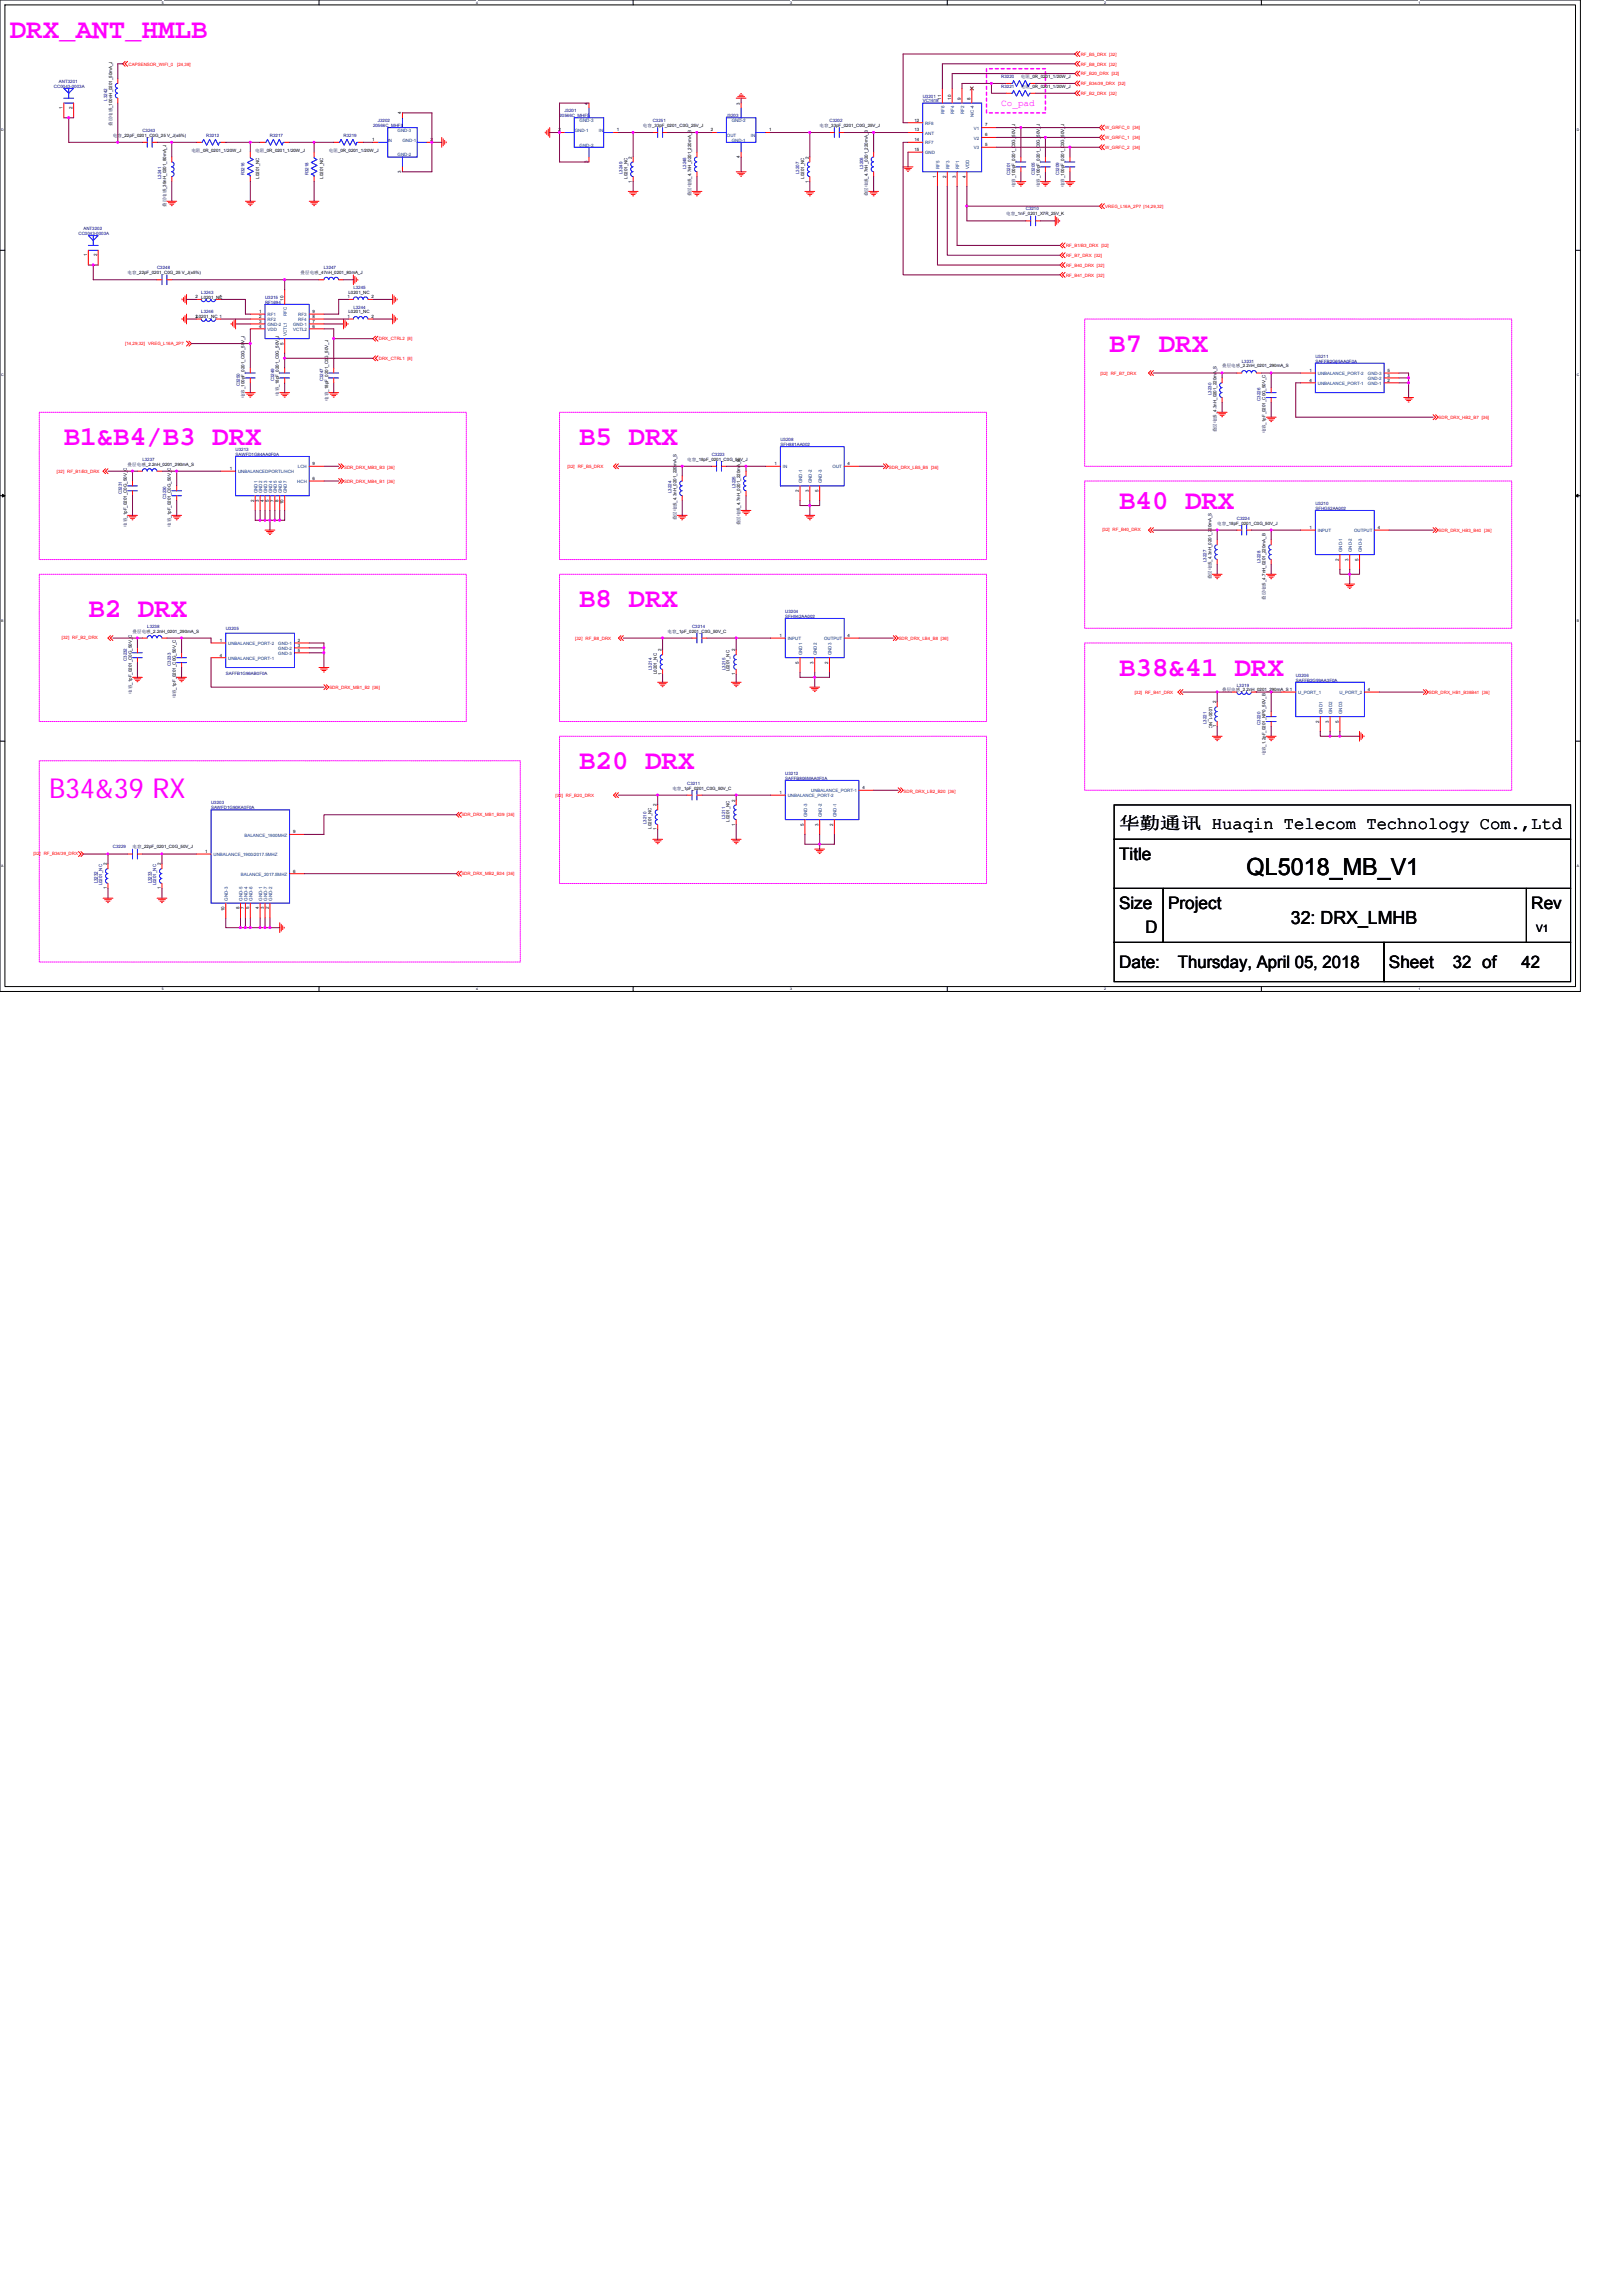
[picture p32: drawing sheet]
<svg xmlns="http://www.w3.org/2000/svg" width="210mm" height="297mm" viewBox="0 0 210 297" stroke-linecap="round" stroke-linejoin="round" font-family="sans-serif">
<defs><g id="words">
<g font-size="3.6" fill="#f0f">
<text x="1.3" y="4.9">DRX_ANT_HMLB</text>
<text x="143.5" y="45.5">B7 DRX</text>
<text x="8.3" y="57.6">B1&amp;B4/B3 DRX</text>
<text x="74.9" y="57.6">B5 DRX</text>
<text x="144.8" y="65.8">B40 DRX</text>
<text x="11.4" y="79.8">B2 DRX</text>
<text x="74.9" y="78.5">B8 DRX</text>
<text x="144.8" y="87.4">B38&amp;41 DRX</text>
<text x="74.9" y="99.5">B20 DRX</text>
<text x="6.4" y="103.3">B34&amp;39 RX</text>
</g>
<text font-size="3" x="161.3" y="113.2">QL5018_MB_V1</text>
<text font-size="2.3" x="167" y="119.6">32: DRX_LMHB</text>
<g font-size="2.2">
<text x="144.8" y="107.2">华勤通讯 Huaqin Telecom Technology Com.,Ltd</text>
<text x="144.8" y="111.2">Title</text>
<text x="144.8" y="117.6">Size</text>
<text x="151.1" y="117.6">Project</text>
<text x="198.1" y="117.6">Rev</text>
<text x="144.8" y="125.2">Date:</text>
<text x="148.2" y="120.7">D</text>
<text x="152.4" y="125.2">Thursday, April 05, 2018</text>
<text x="179.7" y="125.2">Sheet</text>
<text x="188" y="125.2">32 of</text>
<text x="196.8" y="125.2">42</text>
</g>
<text font-size="1.3" x="198.8" y="120.6">V1</text>
<text font-size="1.2" fill="#f0f" x="129.5" y="13.7">Co_pad</text>
<g font-size=".6" fill="#000080">
<text x="7" y="11.3">CC0043-0003A</text>
<text x="7.6" y="10.7">ANT3201</text>
<text x="129.5" y="10.1">R3220</text>
<text x="129.5" y="11.3">R3221</text>
<text x="13.9" y="13" transform="rotate(-90 13.9 13)">L3242</text>
<text x="18.4" y="17.1">C3243</text>
<text x="26.7" y="17.7">R3212</text>
<text x="34.9" y="17.7">R3217</text>
<text x="44.4" y="17.7">R3219</text>
<text x="48.3" y="16.4">20566C_MHF5</text>
<text x="48.9" y="15.8">J3202</text>
<text x="72.4" y="15.2">20566C_MHF5</text>
<text x="73" y="14.5">J3201</text>
<text x="84.5" y="15.8">C3251</text>
<text x="94" y="15.2">J3203</text>
<text x="107.3" y="15.8">C3202</text>
<text x="119.4" y="12.6">U3201</text>
<text x="119.4" y="13.3">VC1618</text>
<text x="20.8" y="23.2" transform="rotate(-90 20.8 23.2)">L3241</text>
<text x="31.6" y="22.7" transform="rotate(-90 31.6 22.7)">R3216</text>
<text x="39.9" y="22.7" transform="rotate(-90 39.9 22.7)">R3218</text>
<text x="80.5" y="22.5" transform="rotate(-90 80.5 22.5)">L3249</text>
<text x="88.8" y="21.9" transform="rotate(-90 88.8 21.9)">L3248</text>
<text x="103.4" y="22.5" transform="rotate(-90 103.4 22.5)">L3207</text>
<text x="111.7" y="21.9" transform="rotate(-90 111.7 21.9)">L3208</text>
<text x="130.7" y="22.7" transform="rotate(-90 130.7 22.7)">C3201</text>
<text x="133.9" y="22.7" transform="rotate(-90 133.9 22.7)">C3205</text>
<text x="137.1" y="22.7" transform="rotate(-90 137.1 22.7)">C3209</text>
<text x="10.8" y="29.8">ANT3202</text>
<text x="132.7" y="27.2">C3210</text>
<text x="10.2" y="30.4">CC0043-0003A</text>
<text x="20.3" y="34.8">C3248</text>
<text x="41.9" y="34.8">L3247</text>
<text x="26" y="38">L3243</text>
<text x="26" y="40.6">L3246</text>
<text x="34.3" y="38.7">U3215</text>
<text x="34.3" y="39.3">RF1694</text>
<text x="45.7" y="39.9">L3244</text>
<text x="45.7" y="37.4">L3245</text>
<text x="160.7" y="46.9">L3231</text>
<text x="170.2" y="46.3">U3211</text>
<text x="170.2" y="46.9">SAFFB2G65AA0F0A</text>
<text x="31" y="50" transform="rotate(-90 31 50)">C3250</text>
<text x="35.5" y="49.3" transform="rotate(-90 35.5 49.3)">C3249</text>
<text x="41.8" y="49.3" transform="rotate(-90 41.8 49.3)">C3247</text>
<text x="156.7" y="51.1" transform="rotate(-90 156.7 51.1)">L3230</text>
<text x="163.1" y="51.9" transform="rotate(-90 163.1 51.9)">C3226</text>
<text x="18.4" y="59.6">L3237</text>
<text x="30.5" y="58.3">U3213</text>
<text x="30.5" y="59">SAWFD1G84AA0F0A</text>
<text x="92.1" y="59">C3223</text>
<text x="101" y="57.1">U3208</text>
<text x="101" y="57.7">SFH881AA002</text>
<text x="15.8" y="63.9" transform="rotate(-90 15.8 63.9)">C3231</text>
<text x="21.5" y="64.6" transform="rotate(-90 21.5 64.6)">C3230</text>
<text x="86.9" y="63.8" transform="rotate(-90 86.9 63.8)">L3224</text>
<text x="95.1" y="63.2" transform="rotate(-90 95.1 63.2)">L3225</text>
<text x="170.2" y="65.3">U3210</text>
<text x="170.2" y="66">SFHG52AA002</text>
<text x="160" y="67.2">C3224</text>
<text x="156.1" y="72.7" transform="rotate(-90 156.1 72.7)">L3227</text>
<text x="163.1" y="72.8" transform="rotate(-90 163.1 72.8)">L3228</text>
<text x="19" y="81.2">L3238</text>
<text x="29.2" y="81.5">U3205</text>
<text x="89.5" y="81.2">C3214</text>
<text x="101.6" y="79.3">U3204</text>
<text x="101.6" y="79.9">SFH942AA002</text>
<text x="16.4" y="85.5" transform="rotate(-90 16.4 85.5)">C3232</text>
<text x="22.1" y="86.2" transform="rotate(-90 22.1 86.2)">C3233</text>
<text x="29.2" y="87.3">SAFFB1G96AB0F0A</text>
<text x="84.3" y="86.7" transform="rotate(-90 84.3 86.7)">L3214</text>
<text x="93.9" y="86.7" transform="rotate(-90 93.9 86.7)">L3215</text>
<text x="160" y="88.8">L3219</text>
<text x="167.6" y="87.5">U3206</text>
<text x="167.6" y="88.2">SAFFB2G59AA3F0A</text>
<text x="156.1" y="93.7" transform="rotate(-90 156.1 93.7)">L3221</text>
<text x="163.1" y="93.8" transform="rotate(-90 163.1 93.8)">C3220</text>
<text x="88.9" y="101.5">C3211</text>
<text x="101.6" y="100.2">U3212</text>
<text x="101.6" y="100.9">SAFFB806MAA0F0A</text>
<text x="27.3" y="104.1">U3203</text>
<text x="27.3" y="104.7">SAWFD1G90KA0F0A</text>
<text x="83.7" y="106.6" transform="rotate(-90 83.7 106.6)">L3210</text>
<text x="93.8" y="106" transform="rotate(-90 93.8 106)">L3211</text>
<text x="14.6" y="109.8">C3229</text>
<text x="12.7" y="114.3" transform="rotate(-90 12.7 114.3)">L3232</text>
<text x="13.2" y="114.6" transform="rotate(-90 13.2 114.6)">L0201_NC</text>
<text x="19.6" y="114.3" transform="rotate(-90 19.6 114.3)">L3233</text>
<text x="20.2" y="114.6" transform="rotate(-90 20.2 114.6)">L0201_NC</text>
</g>
<g font-size=".6" fill="#f00">
<text x="16.6" y="8.5">CAPSENSOR_WIFI_0</text>
<text x="22.9" y="8.5">[24,38]</text>
<text x="139.8" y="11">RF_B34/39_DRX [32]</text>
<text x="139.8" y="8.5">RF_B8_DRX [32]</text>
<text x="139.8" y="9.8">RF_B20_DRX [32]</text>
<text x="139.8" y="7.2">RF_B5_DRX [32]</text>
<text x="139.8" y="12.3">RF_B2_DRX [32]</text>
<text x="143" y="16.7">W_GRFC_0</text>
<text x="146.6" y="16.7">[34]</text>
<text x="143" y="18">W_GRFC_1</text>
<text x="143" y="19.3">W_GRFC_2</text>
<text x="146.6" y="18">[34]</text>
<text x="146.6" y="19.3">[34]</text>
<text x="143" y="26.9">VREG_L16A_2P7 [14,29,32]</text>
<text x="137.9" y="35.8">RF_B41_DRX [32]</text>
<text x="137.9" y="33.3">RF_B7_DRX [32]</text>
<text x="137.9" y="34.5">RF_B40_DRX [32]</text>
<text x="137.9" y="32">RF_B1/B3_DRX [32]</text>
<text x="16.2" y="44.6">[14,29,32]</text>
<text x="19.2" y="44.6">VREG_L16A_2P7</text>
<text x="49" y="44">DRX_CTRL2 [8]</text>
<text x="49" y="46.6">DRX_CTRL1 [8]</text>
<text x="142.4" y="48.6">[32] RF_B7_DRX</text>
<text x="186.1" y="54.3">SDR_DRX_HB2_B7 [36]</text>
<text x="7.4" y="61.1">[32] RF_B1/B3_DRX</text>
<text x="44.5" y="62.5">SDR_DRX_MB4_B1 [36]</text>
<text x="44.5" y="60.6">SDR_DRX_MB3_B3 [36]</text>
<text x="73.4" y="60.5">[32] RF_B5_DRX</text>
<text x="115" y="60.6">SDR_DRX_LB5_B5 [36]</text>
<text x="142.6" y="68.7">[32] RF_B40_DRX</text>
<text x="186.1" y="68.9">SDR_DRX_HB3_B40 [36]</text>
<text x="8" y="82.7">[32] RF_B2_DRX</text>
<text x="74.4" y="82.8">[32] RF_B8_DRX</text>
<text x="116.3" y="82.8">SDR_DRX_LB4_B8 [36]</text>
<text x="42.6" y="89.2">SDR_DRX_MB1_B2 [36]</text>
<text x="146.8" y="89.8">[32] RF_B41_DRX</text>
<text x="184.8" y="89.8">SDR_DRX_HB1_B38B41 [36]</text>
<text x="59.7" y="105.6">SDR_DRX_MB1_B39 [36]</text>
<text x="71.9" y="103.2">[32] RF_B20_DRX</text>
<text x="116.9" y="102.5">SDR_DRX_LB2_B20 [36]</text>
<text x="4.3" y="110.7">[32] RF_B34/39_DRX</text>
<text x="59.7" y="113.2">SDR_DRX_MB2_B34 [36]</text>
</g>
<g font-size=".6">
<text x="132.1" y="10.1">电阻_0R_0201_1/20W_J</text>
<text x="132.1" y="11.3">电阻_0R_0201_1/20W_J</text>
<text x="8.1" y="14.1" transform="rotate(-90 8.1 14.1)">1</text>
<text x="9.4" y="14.1" transform="rotate(-90 9.4 14.1)">2</text>
<text x="14.5" y="16.3" transform="rotate(-90 14.5 16.3)">叠层电感_100nH_0201_50mA_J</text>
<text x="14.6" y="17.7">电容_22pF_0201_C0G_25 V_J(±5%)</text>
<text x="51.9" y="14.8" transform="rotate(-90 51.9 14.8)">4</text>
<text x="72.3" y="17">2</text>
<text x="76.1" y="13.5" transform="rotate(-90 76.1 13.5)">4</text>
<text x="79.8" y="17">1</text>
<text x="83.2" y="16.4">电容_33pF_0201_C0G_25V_J</text>
<text x="91.9" y="17">2</text>
<text x="95.7" y="13.5" transform="rotate(-90 95.7 13.5)">3</text>
<text x="99.5" y="17">1</text>
<text x="106" y="16.4">电容_33pF_0201_C0G_25V_J</text>
<text x="118.3" y="15.7">12</text>
<text x="118.3" y="17">13</text>
<text x="121.8" y="12.9" transform="rotate(-90 121.8 12.9)">11</text>
<text x="123" y="12.9" transform="rotate(-90 123 12.9)">10</text>
<text x="124.3" y="12.9" transform="rotate(-90 124.3 12.9)">9</text>
<text x="125.6" y="12.9" transform="rotate(-90 125.6 12.9)">8</text>
<text x="127.4" y="17.6">6</text>
<text x="127.4" y="16.4">7</text>
<text x="24.8" y="19.6">电阻_0R_0201_1/20W_J</text>
<text x="33" y="19.6">电阻_0R_0201_1/20W_J</text>
<text x="33.5" y="23.1" transform="rotate(-90 33.5 23.1)">L0201_NC</text>
<text x="41.8" y="23.1" transform="rotate(-90 41.8 23.1)">L0201_NC</text>
<text x="42.5" y="19.6">电阻_0R_0201_1/20W_J</text>
<text x="48.1" y="18.3">1</text>
<text x="51.9" y="22.4" transform="rotate(-90 51.9 22.4)">3</text>
<text x="55.7" y="18.3">2</text>
<text x="76.1" y="21.1" transform="rotate(-90 76.1 21.1)">3</text>
<text x="81.2" y="23.1" transform="rotate(-90 81.2 23.1)">L0201_NC</text>
<text x="81.8" y="23.6" transform="rotate(-90 81.8 23.6)">1</text>
<text x="81.8" y="20.5" transform="rotate(-90 81.8 20.5)">2</text>
<text x="95.7" y="20.4" transform="rotate(-90 95.7 20.4)">4</text>
<text x="104" y="23.1" transform="rotate(-90 104 23.1)">L0201_NC</text>
<text x="104.6" y="23.6" transform="rotate(-90 104.6 23.6)">1</text>
<text x="104.6" y="20.5" transform="rotate(-90 104.6 20.5)">2</text>
<text x="118.3" y="18.3">14</text>
<text x="118.3" y="19.5">15</text>
<text x="121.1" y="23" transform="rotate(-90 121.1 23)">1</text>
<text x="122.4" y="23" transform="rotate(-90 122.4 23)">2</text>
<text x="123.7" y="23" transform="rotate(-90 123.7 23)">3</text>
<text x="124.9" y="23" transform="rotate(-90 124.9 23)">4</text>
<text x="127.4" y="18.9">5</text>
<text x="21.5" y="26.7" transform="rotate(-90 21.5 26.7)">叠层电感_39nH_0201_80mA_J</text>
<text x="89.4" y="25.4" transform="rotate(-90 89.4 25.4)">叠层电感_4.7nH_0201_220mA_B</text>
<text x="112.3" y="25.4" transform="rotate(-90 112.3 25.4)">叠层电感_4.7nH_0201_220mA_B</text>
<text x="130.2" y="27.9">电容_1nF_0201_X7R_25V_K</text>
<text x="131.3" y="24.2" transform="rotate(-90 131.3 24.2)">电容_100pF_0201_C0G_50V_J</text>
<text x="134.5" y="24.2" transform="rotate(-90 134.5 24.2)">电容_100pF_0201_C0G_50V_J</text>
<text x="137.7" y="24.2" transform="rotate(-90 137.7 24.2)">电容_100pF_0201_C0G_50V_J</text>
<text x="11.3" y="33.1" transform="rotate(-90 11.3 33.1)">1</text>
<text x="12.6" y="33.1" transform="rotate(-90 12.6 33.1)">2</text>
<text x="16.5" y="35.5">电容_22pF_0201_C0G_25 V_J(±5%)</text>
<text x="38.9" y="35.5">叠层电感_47nH_0201_80mA_J</text>
<text x="25.3" y="38.6">2</text>
<text x="25.3" y="41.1">2L0201_NC 1</text>
<text x="26" y="38.7">L0201_NC</text>
<text x="28.4" y="38.6">1</text>
<text x="33.5" y="40.5">1</text>
<text x="33.5" y="41.1">2</text>
<text x="33.5" y="41.8">3</text>
<text x="36.7" y="38.9" transform="rotate(-90 36.7 38.9)">10</text>
<text x="40.4" y="41.1">8</text>
<text x="40.4" y="40.5">9</text>
<text x="40.4" y="41.8">7</text>
<text x="45" y="41.1">1</text>
<text x="45" y="38.6">1</text>
<text x="45.1" y="40.6">L0201_NC</text>
<text x="45.1" y="38">L0201_NC</text>
<text x="48.1" y="41.1">2</text>
<text x="48.1" y="38.6">2</text>
<text x="33.5" y="42.4">4</text>
<text x="36.7" y="44.6" transform="rotate(-90 36.7 44.6)">5</text>
<text x="40.4" y="42.4">6</text>
<text x="158.1" y="47.5">叠层电感_2.2nH_0201_290mA_S</text>
<text x="31.6" y="51.5" transform="rotate(-90 31.6 51.5)">电容_100pF_0201_C0G_50V_J</text>
<text x="36.1" y="51.2" transform="rotate(-90 36.1 51.2)">电容_18pF_0201_C0G_50V_J</text>
<text x="42.4" y="51.8" transform="rotate(-90 42.4 51.8)">电容_18pF_0201_C0G_50V_J</text>
<text x="169.4" y="48.1">1</text>
<text x="169.4" y="49.4">4</text>
<text x="179.5" y="49.4">2</text>
<text x="179.5" y="48.7">3</text>
<text x="179.5" y="48.1">5</text>
<text x="88.9" y="59.6">电容_18pF_0201_C0G_50V_J</text>
<text x="157.4" y="55.9" transform="rotate(-90 157.4 55.9)">叠层电感_4.3nH_0201_220mA_S</text>
<text x="163.7" y="56.1" transform="rotate(-90 163.7 56.1)">电容_1pF_0201_C0G_50V_C</text>
<text x="16.5" y="60.2">叠层电感_2.2nH_0201_290mA_S</text>
<text x="29.7" y="60.8">1</text>
<text x="32.9" y="64.9" transform="rotate(-90 32.9 64.9)">2</text>
<text x="33.5" y="64.9" transform="rotate(-90 33.5 64.9)">3</text>
<text x="34.1" y="64.9" transform="rotate(-90 34.1 64.9)">4</text>
<text x="34.8" y="64.9" transform="rotate(-90 34.8 64.9)">5</text>
<text x="35.4" y="64.9" transform="rotate(-90 35.4 64.9)">7</text>
<text x="36" y="64.9" transform="rotate(-90 36 64.9)">8</text>
<text x="36.7" y="65.2" transform="rotate(-90 36.7 65.2)">10</text>
<text x="40.4" y="62.1">6</text>
<text x="40.4" y="60.2">9</text>
<text x="100.2" y="60.2">1</text>
<text x="103.4" y="63.6" transform="rotate(-90 103.4 63.6)">2</text>
<text x="104.6" y="63.6" transform="rotate(-90 104.6 63.6)">3</text>
<text x="105.9" y="63.6" transform="rotate(-90 105.9 63.6)">5</text>
<text x="109.7" y="60.2">4</text>
<text x="16.4" y="68.1" transform="rotate(-90 16.4 68.1)">电容_1pF_0201_C0G_50V_C</text>
<text x="22.1" y="68.1" transform="rotate(-90 22.1 68.1)">电容_1pF_0201_C0G_50V_C</text>
<text x="87.5" y="67.3" transform="rotate(-90 87.5 67.3)">叠层电感_4.3nH_0201_220mA_S</text>
<text x="95.8" y="67.9" transform="rotate(-90 95.8 67.9)">叠层电感_4.7nH_0201_220mA_B</text>
<text x="157.5" y="67.9">电容_18pF_0201_C0G_50V_J</text>
<text x="169.4" y="68.4">1</text>
<text x="178.2" y="68.4">4</text>
<text x="156.7" y="74.9" transform="rotate(-90 156.7 74.9)">叠层电感_4.3nH_0201_220mA_S</text>
<text x="163.7" y="77.6" transform="rotate(-90 163.7 77.6)">叠层电感_4.7nH_0201_220mA_B</text>
<text x="173.2" y="72.5" transform="rotate(-90 173.2 72.5)">2</text>
<text x="174.5" y="72.5" transform="rotate(-90 174.5 72.5)">3</text>
<text x="175.7" y="72.5" transform="rotate(-90 175.7 72.5)">5</text>
<text x="17.1" y="81.8">叠层电感_2.2nH_0201_290mA_S</text>
<text x="28.4" y="83">1</text>
<text x="38.5" y="83">2</text>
<text x="38.5" y="83.7">3</text>
<text x="86.4" y="81.8">电容_1pF_0201_C0G_50V_C</text>
<text x="100.8" y="82.4">1</text>
<text x="109.7" y="82.4">4</text>
<text x="17" y="89.7" transform="rotate(-90 17 89.7)">电容_1pF_0201_C0G_50V_C</text>
<text x="28.4" y="84.9">4</text>
<text x="38.5" y="84.3">5</text>
<text x="85" y="87.2" transform="rotate(-90 85 87.2)">L0201_NC</text>
<text x="85.6" y="87.4" transform="rotate(-90 85.6 87.4)">1</text>
<text x="85.6" y="84.3" transform="rotate(-90 85.6 84.3)">2</text>
<text x="94.4" y="86.9" transform="rotate(-90 94.4 86.9)">L0201_NC</text>
<text x="95.1" y="87.4" transform="rotate(-90 95.1 87.4)">1</text>
<text x="95.1" y="84.3" transform="rotate(-90 95.1 84.3)">2</text>
<text x="103.4" y="85.9" transform="rotate(-90 103.4 85.9)">5</text>
<text x="105.3" y="85.9" transform="rotate(-90 105.3 85.9)">3</text>
<text x="107.2" y="85.9" transform="rotate(-90 107.2 85.9)">2</text>
<text x="158.1" y="89.5">叠层电感_2.2nH_0201_290mA_S 1</text>
<text x="177" y="89.4">4</text>
<text x="22.8" y="90.4" transform="rotate(-90 22.8 90.4)">电容_1pF_0201_C0G_50V_C</text>
<text x="156.4" y="91.4" transform="rotate(90 156.4 91.4)">L0201_NC</text>
<text x="157.3" y="94.1" transform="rotate(-90 157.3 94.1)">1</text>
<text x="157.3" y="91" transform="rotate(-90 157.3 91)">2</text>
<text x="170.7" y="93.5" transform="rotate(-90 170.7 93.5)">2</text>
<text x="171.9" y="93.5" transform="rotate(-90 171.9 93.5)">3</text>
<text x="173.2" y="93.5" transform="rotate(-90 173.2 93.5)">5</text>
<text x="163.7" y="97.7" transform="rotate(-90 163.7 97.7)">电容_1.2pF_0201_NP0_50V_B</text>
<text x="37.9" y="107.8">9</text>
<text x="84.3" y="107.2" transform="rotate(-90 84.3 107.2)">L0201_NC</text>
<text x="84.9" y="107.4" transform="rotate(-90 84.9 107.4)">1</text>
<text x="84.9" y="104.3" transform="rotate(-90 84.9 104.3)">2</text>
<text x="87" y="102.2">电容_1pF_0201_C0G_50V_C</text>
<text x="94.4" y="106.3" transform="rotate(-90 94.4 106.3)">L0201_NC</text>
<text x="95.1" y="106.8" transform="rotate(-90 95.1 106.8)">1</text>
<text x="95.1" y="103.7" transform="rotate(-90 95.1 103.7)">2</text>
<text x="100.8" y="102.7">1</text>
<text x="104" y="106.8" transform="rotate(-90 104 106.8)">5</text>
<text x="105.9" y="106.8" transform="rotate(-90 105.9 106.8)">3</text>
<text x="107.8" y="106.8" transform="rotate(-90 107.8 106.8)">2</text>
<text x="111.6" y="102.1">4</text>
<text x="13.8" y="112" transform="rotate(-90 13.8 112)">2</text>
<text x="17.1" y="109.8">电容_22pF_0201_C0G_50V_J</text>
<text x="20.8" y="112" transform="rotate(-90 20.8 112)">2</text>
<text x="26.5" y="110.3">1</text>
<text x="37.9" y="112.9">6</text>
<text x="13.8" y="115.1" transform="rotate(-90 13.8 115.1)">1</text>
<text x="20.8" y="115.1" transform="rotate(-90 20.8 115.1)">1</text>
<text x="29.1" y="117.9" transform="rotate(-90 29.1 117.9)">10</text>
<text x="31" y="117.6" transform="rotate(-90 31 117.6)">8</text>
<text x="31.6" y="117.6" transform="rotate(-90 31.6 117.6)">7</text>
<text x="32.2" y="117.6" transform="rotate(-90 32.2 117.6)">5</text>
<text x="33.5" y="117.6" transform="rotate(-90 33.5 117.6)">4</text>
<text x="34.1" y="117.6" transform="rotate(-90 34.1 117.6)">3</text>
<text x="34.8" y="117.6" transform="rotate(-90 34.8 117.6)">2</text>
</g>
<g font-size=".6" fill="#004080">
<text x="51.4" y="17.1">GND-3</text>
<text x="74.4" y="17.1">GND-1</text>
<text x="75" y="15.8">GND-3</text>
<text x="77.5" y="17.1">IN</text>
<text x="94" y="17.7">OUT</text>
<text x="94.7" y="15.8">GND-2</text>
<text x="97.2" y="17.7">IN</text>
<text x="119.7" y="16.2">RF8</text>
<text x="119.7" y="17.4">ANT</text>
<text x="122.2" y="14.8" transform="rotate(-90 122.2 14.8)">RF6</text>
<text x="123.5" y="14.8" transform="rotate(-90 123.5 14.8)">RF4</text>
<text x="124.7" y="14.8" transform="rotate(-90 124.7 14.8)">RF2</text>
<text x="126" y="15.2" transform="rotate(-90 126 15.2)">N/C-4</text>
<text x="126" y="16.8">V1</text>
<text x="50.2" y="18.3">IN</text>
<text x="51.4" y="20.2">GND-2</text>
<text x="52.1" y="18.3">GND-1</text>
<text x="75" y="19">GND-2</text>
<text x="94.7" y="18.3">GND-1</text>
<text x="119.7" y="18.7">RF7</text>
<text x="119.7" y="20">GND</text>
<text x="121.6" y="21.9" transform="rotate(-90 121.6 21.9)">RF5</text>
<text x="122.8" y="21.9" transform="rotate(-90 122.8 21.9)">RF3</text>
<text x="124.1" y="21.9" transform="rotate(-90 124.1 21.9)">RF1</text>
<text x="125.4" y="21.9" transform="rotate(-90 125.4 21.9)">VDD</text>
<text x="126" y="19.3">V3</text>
<text x="126" y="18.1">V2</text>
<text x="34.6" y="40.9">RF1</text>
<text x="34.6" y="41.6">RF2</text>
<text x="37.1" y="40.9" transform="rotate(-90 37.1 40.9)">RFC</text>
<text x="38.6" y="41.6">RF4</text>
<text x="38.6" y="40.9">RF3</text>
<text x="34.6" y="42.2">GND-2</text>
<text x="34.6" y="42.8">VDD</text>
<text x="37.1" y="43.5" transform="rotate(-90 37.1 43.5)">VCTL1</text>
<text x="37.9" y="42.2">GND-1</text>
<text x="37.9" y="42.8">VCTL2</text>
<text x="170.5" y="48.5">UNBALANCE_PORT-2</text>
<text x="170.5" y="49.8">UNBALANCE_PORT-1</text>
<text x="177" y="49.8">GND-1</text>
<text x="177" y="49.2">GND-2</text>
<text x="177" y="48.5">GND-3</text>
<text x="30.8" y="61.2">UNBALANCEDPORTL/HCH</text>
<text x="33.3" y="63.8" transform="rotate(-90 33.3 63.8)">GND1</text>
<text x="33.9" y="63.8" transform="rotate(-90 33.9 63.8)">GND2</text>
<text x="34.6" y="63.8" transform="rotate(-90 34.6 63.8)">GND3</text>
<text x="35.2" y="63.8" transform="rotate(-90 35.2 63.8)">GND4</text>
<text x="35.8" y="63.8" transform="rotate(-90 35.8 63.8)">GND5</text>
<text x="36.5" y="63.8" transform="rotate(-90 36.5 63.8)">GND6</text>
<text x="37.1" y="63.8" transform="rotate(-90 37.1 63.8)">GND7</text>
<text x="38.5" y="62.5">HCH</text>
<text x="38.5" y="60.6">LCH</text>
<text x="101.3" y="60.6">IN</text>
<text x="103.8" y="62.5" transform="rotate(-90 103.8 62.5)">GND-1</text>
<text x="105.1" y="62.5" transform="rotate(-90 105.1 62.5)">GND-2</text>
<text x="106.3" y="62.5" transform="rotate(-90 106.3 62.5)">GND-3</text>
<text x="107.7" y="60.6">OUT</text>
<text x="170.5" y="68.9">INPUT</text>
<text x="173.6" y="71.4" transform="rotate(-90 173.6 71.4)">GND-1</text>
<text x="174.9" y="71.4" transform="rotate(-90 174.9 71.4)">GND-2</text>
<text x="175.2" y="68.9">OUTPUT</text>
<text x="176.2" y="71.4" transform="rotate(-90 176.2 71.4)">GND-3</text>
<text x="29.5" y="83.5">UNBALANCE_PORT-2</text>
<text x="36" y="83.5">GND-1</text>
<text x="101.9" y="82.8">INPUT</text>
<text x="106.6" y="82.8">OUTPUT</text>
<text x="29.5" y="85.4">UNBALANCE_PORT-1</text>
<text x="36" y="84.1">GND-2</text>
<text x="36" y="84.7">GND-3</text>
<text x="103.8" y="84.8" transform="rotate(-90 103.8 84.8)">GND1</text>
<text x="105.7" y="84.8" transform="rotate(-90 105.7 84.8)">GND2</text>
<text x="107.6" y="84.8" transform="rotate(-90 107.6 84.8)">GND3</text>
<text x="168" y="89.8">U_PORT_1</text>
<text x="173.3" y="89.8">U_PORT_2</text>
<text x="171.1" y="92.4" transform="rotate(-90 171.1 92.4)">GND1</text>
<text x="172.4" y="92.4" transform="rotate(-90 172.4 92.4)">GND2</text>
<text x="173.6" y="92.4" transform="rotate(-90 173.6 92.4)">GND3</text>
<text x="101.9" y="103.1">UNBALANCE_PORT-2</text>
<text x="104.4" y="105.7" transform="rotate(-90 104.4 105.7)">GND-3</text>
<text x="104.9" y="102.5">UNBALANCE_PORT-1</text>
<text x="106.3" y="105.7" transform="rotate(-90 106.3 105.7)">GND-2</text>
<text x="108.2" y="105.7" transform="rotate(-90 108.2 105.7)">GND-1</text>
<text x="27.6" y="110.8">UNBALANCE_1900/2017.5MHZ</text>
<text x="31.2" y="113.3">BALANCE_2017.5MHZ</text>
<text x="31.6" y="108.2">BALANCE_1900MHZ</text>
<text x="29.5" y="116.5" transform="rotate(-90 29.5 116.5)">GND-3</text>
<text x="31.4" y="116.5" transform="rotate(-90 31.4 116.5)">GND-5</text>
<text x="32" y="116.5" transform="rotate(-90 32 116.5)">GND-4</text>
<text x="32.7" y="116.5" transform="rotate(-90 32.7 116.5)">GND-6</text>
<text x="33.9" y="116.5" transform="rotate(-90 33.9 116.5)">GND-1</text>
<text x="34.6" y="116.5" transform="rotate(-90 34.6 116.5)">GND-7</text>
<text x="35.2" y="116.5" transform="rotate(-90 35.2 116.5)">GND-2</text>
</g>
<g font-size=".5">
<text x="21" y=".5">5</text>
<text x="61.6" y=".5">4</text>
<text x="102.2" y=".5">3</text>
<text x="142.9" y=".5">2</text>
<text x="183.5" y=".5">1</text>
<text x=".2" y="16.9">D</text>
<text x="204" y="16.9">D</text>
<text x=".2" y="48.7">C</text>
<text x="204" y="48.7">C</text>
<text x=".2" y="80.4">B</text>
<text x="204" y="80.4">B</text>
<text x=".2" y="112.2">A</text>
<text x="204" y="112.2">A</text>
<text x="21" y="128.1">5</text>
<text x="61.6" y="128.1">4</text>
<text x="102.2" y="128.1">3</text>
<text x="142.9" y="128.1">2</text>
<text x="183.5" y="128.1">1</text>
</g>
</g></defs>
<path d="M0 0h204.5v128.3h-204.5zM.6 .6h203.2v127h-203.2z" fill="none" stroke="#000" stroke-width=".13"/>
<g fill="#fff">
<path d="M21 .1h.2v.5h-.2z"/>
<path d="M21 127.7h.2v.5h-.2z"/>
</g>
<path d="M41.3 0v.6M41.3 127.6v.7" fill="none" stroke="#000" stroke-width=".13"/>
<g fill="#fff">
<path d="M61.6 .1h.2v.5h-.2z"/>
<path d="M61.6 127.7h.2v.5h-.2z"/>
</g>
<path d="M81.9 0v.6M81.9 127.6v.7" fill="none" stroke="#000" stroke-width=".13"/>
<g fill="#fff">
<path d="M102.2 .1h.3v.5h-.3z"/>
<path d="M102.2 127.7h.3v.5h-.3z"/>
</g>
<path d="M122.6 0v.6M122.6 127.6v.7" fill="none" stroke="#000" stroke-width=".13"/>
<g fill="#fff">
<path d="M142.9 .1h.2v.5h-.2z"/>
<path d="M142.9 127.7h.2v.5h-.2z"/>
</g>
<path d="M163.2 0v.6M163.2 127.6v.7" fill="none" stroke="#000" stroke-width=".13"/>
<g fill="#fff">
<path d="M183.5 .1h.3v.5h-.3z"/>
<path d="M183.5 127.7h.3v.5h-.3z"/>
<path d="M.2 16.5h.3v.5h-.3z"/>
<path d="M204 16.5h.3v.5h-.3z"/>
<path d="M.2 48.3h.3v.5h-.3z"/>
<path d="M204 48.3h.3v.5h-.3z"/>
</g>
<path d="M0 32.4h.6M203.8 32.4h.7" fill="none" stroke="#000" stroke-width=".13"/>
<g fill="#fff">
<path d="M.2 80h.3v.5h-.3z"/>
<path d="M204 80h.3v.5h-.3z"/>
</g>
<path d="M0 64.1h.6M203.8 64.1h.7" fill="none" stroke="#000" stroke-width=".13"/>
<path d="M.3 63.9l.3 .2-.3 .2zM203.8 64.1l.4-.2v.4z" fill="#000" stroke="#000" stroke-width=".13"/>
<g fill="#fff">
<path d="M.2 111.8h.2v.5h-.2z"/>
<path d="M204 111.8h.3v.5h-.3z"/>
</g>
<path d="M0 95.9h.6M203.8 95.9h.7M144.1 108.6h59.1v6.3h-59.1zM144.1 104.1h59.1v4.5h-59.1zM144.1 114.9h6.4v7h-6.4zM150.5 114.9h47v7h-47zM197.5 114.9h5.7v7h-5.7zM144.1 121.9h35v5.1h-35zM179.1 121.9h24.1v5.1h-24.1z" fill="none" stroke="#000" stroke-width=".13"/>
<path d="M5.1 53.3h55.2v19.1h-55.2zM72.4 53.3h55.2v19.1h-55.2zM140.3 41.3h55.3v19h-55.3zM5.1 74.3h55.2v19h-55.2zM72.4 74.3h55.2v19h-55.2zM140.3 62.2h55.3v19.1h-55.3zM5.1 98.4h62.2v26.1h-62.2zM72.4 95.2h55.2v19.1h-55.2zM140.3 83.2h55.3v19h-55.3z" fill="none" stroke="#f0f" stroke-width=".13"/>
<path d="M127.6 8.9h7.7v5.7h-7.7z" fill="none" stroke="#f0f" stroke-width=".19" stroke-dasharray=".4 .4"/>
<g fill="none" stroke="#f00" stroke-width=".13">
<path d="M8.3 13.3v1.9M9.5 13.3v1.9M15.2 12.7v.6M15.2 10.2v.6M16.2 7.9l-.3 .4 .3 .3M16.5 7.9l-.3 .4 .3 .3M18.4 18.4h.6M19.7 18.4h.6M25.4 18.4h.6M28.6 18.4h.6M32.4 19.7v.6M33.7 18.4h.6"/>
<path d="M36.8 18.4h.7M40.6 19.7v.6M43.2 18.4h.6M46.4 18.4h.6M48.3 18.4h.6M52.1 14.6v.6M55.2 18.4h.7M57.1 17.8v1.2M57.3 18v.9M57.5 18.2v.5M57.7 18.4v.1M70.5 17.1v.1"/>
<path d="M70.7 16.9v.5M70.9 16.7v.9M71.1 16.5v1.3M72.4 17.1h.6M76.2 13.3v.7M79.4 17.1h.6M84.5 17.1h.6M85.7 17.1h.7M90.2 19.7v.6M92.1 17.1h.6M95.3 12.7h1.2M95.4 12.5h.9"/>
<path d="M95.6 12.3h.5M95.8 12.1h.1M95.9 13.3v.7M95.9 19.7v.6M99.1 17.1h.6M107.3 17.1h.6M108.6 17.1h.6M113 19.7v.6M117.5 15.9h1.9M117.5 17.1h1.9M117.5 18.4h1.9M117.5 19.7h1.9"/>
<path d="M121.9 11.4v1.9M123.2 11.4v1.9M124.5 11.4v1.9M125.7 11.4v1.9M127 19h1.9M127 17.8h1.9M127 16.5h1.9M130.2 10.8h.6M130.2 12.1h.6M133.3 10.8h.7M133.3 12.1h.7M139.4 10.5l-.3 .3 .3 .3"/>
<path d="M139.4 7.9l-.3 .4 .3 .3M139.4 9.2l-.3 .3 .3 .3M139.4 6.7l-.3 .3 .3 .3M139.4 11.7l-.3 .4 .3 .3M139.7 10.5l-.3 .3 .3 .3M139.7 7.9l-.3 .4 .3 .3M139.7 9.2l-.3 .3 .3 .3M139.7 6.7l-.3 .3 .3 .3M139.7 11.7l-.3 .4 .3 .3M142.6 16.2l-.4 .3 .4 .3M142.6 17.5l-.4 .3 .4 .3M142.6 18.7l-.4 .3 .4 .4"/>
<path d="M142.9 16.2l-.3 .3 .3 .3M142.9 17.5l-.3 .3 .3 .3M142.9 18.7l-.3 .3 .3 .4M11.4 32.4v1.9M12.7 32.4v1.9M20.3 36.2h.7M21.6 36.2h.6M21.6 26h1.3M21.8 26.2h.9M22 26.4h.5M22.2 26.6h.1M22.2 20.3v.7"/>
<path d="M22.2 22.9v.6M23.6 38.7v.1M23.7 38.5v.5M23.9 38.3v.9M24.1 38.1v1.3M25.4 38.7h.6M27.9 38.7h.7M31.8 26h1.2M31.9 26.2h.9M32.1 26.4h.5M32.3 26.6h.1M32.4 22.9v.6"/>
<path d="M36.8 37.5v1.9M40 26h1.3M40.2 26.2h.9M40.4 26.4h.5M40.6 26.6h.1M40.6 22.9v.6M41.3 36.2h.6M43.8 36.2h.7M45.1 38.7h.6M45.7 35.6v1.2M45.9 35.8v.8M46.1 35.9v.5"/>
<path d="M46.3 36.1v.2M47.6 38.7h.7M50.8 38.1v1.3M51 38.3v.9M51.2 38.5v.5M51.4 38.7v.1M52.1 21.6v.6M76.2 20.3v.7M81.3 24.8h1.2M81.5 25h.9M81.7 25.1h.5M81.9 25.3h.1"/>
<path d="M81.9 22.9v.6M81.9 20.3v.7M89.5 24.8h1.3M89.7 25h.9M89.9 25.1h.5M90.1 25.3h.1M90.2 22.2v.7M95.2 22.2h1.3M95.4 22.4h.9M95.6 22.6h.5M95.8 22.8h.1M104.1 24.8h1.3"/>
<path d="M104.3 25h.9M104.5 25.1h.5M104.7 25.3h.1M104.8 22.9v.6M104.8 20.3v.7M112.4 24.8h1.3M112.6 25h.9M112.8 25.1h.5M113 25.3h.1M113 22.2v.7M116.8 21.6h1.3M117 21.8h.9"/>
<path d="M117.2 22h.5M117.4 22.2h.1M121.3 22.2v1.9M122.6 22.2v1.9M123.8 22.2v1.9M125.1 22.2v1.9M131.4 23.5h1.3M131.6 23.7h.9M131.8 23.9h.5M132 24.1h.1M132.1 21.6v.6M132.1 20.3v.7"/>
<path d="M132.7 28.6h.6M134 28.6h.6M134.6 23.5h1.3M134.8 23.7h.9M135 23.9h.5M135.2 24.1h.1M135.3 21.6v.6M135.3 20.3v.7M136.5 27.9v1.3M136.7 28.1v.9M136.9 28.3v.5M137.1 28.5v.1"/>
<path d="M137.5 35.2l-.3 .4 .3 .3M137.5 32.7l-.3 .3 .3 .3M137.5 34l-.3 .3 .3 .3M137.5 31.4l-.3 .3 .3 .4M137.8 35.2l-.3 .4 .3 .3M137.8 32.7l-.3 .3 .3 .3M137.8 34l-.3 .3 .3 .3M137.8 31.4l-.3 .3 .3 .4M137.8 23.5h1.3M138 23.7h.9M138.2 23.9h.5M138.4 24.1h.1"/>
<path d="M138.4 21.6v.6M138.4 20.3v.7M142.6 26.4l-.4 .3 .4 .3M142.9 26.4l-.3 .3 .3 .3M23.6 41.2v.1M23.7 41v.5M23.9 40.8v.9M24.1 44.1l.3 .3-.3 .4M24.1 40.6v1.3M24.4 44.1l.4 .3-.4 .4M25.4 41.3h.6M27.9 41.3h.7"/>
<path d="M29.9 41.8v.2M30.1 41.7v.5M30.3 41.5v.9M30.5 41.3v1.2M31.8 50.8h1.2M31.9 51h.9M32.1 51.2h.5M32.3 51.4h.1M32.4 40.6h1.9M32.4 41.3h1.9M32.4 41.9h1.9M32.4 42.5h1.9"/>
<path d="M32.4 48.9v.6M32.4 47.6v.7M36.2 50.8h1.3M36.4 51h.9M36.6 51.2h.5M36.8 51.4h.1M36.8 47.6v.7M36.8 48.9v.6M36.8 43.8v1.9M40 42.5h1.9M40 41.9h1.9M40 41.3h1.9"/>
<path d="M40 40.6h1.9M42.5 50.8h1.3M42.7 51h.9M42.9 51.2h.5M43.1 51.4h.1M43.2 47.6v.7M43.2 48.9v.6M44.5 41.3v1.2M44.6 41.5v.9M44.8 41.7v.5M45 41.8v.2M45.1 41.3h.6"/>
<path d="M47.6 41.3h.7M48.6 43.5l-.3 .3 .3 .3M48.6 46l-.3 .4 .3 .3M48.9 43.5l-.3 .3 .3 .3M48.9 46l-.3 .4 .3 .3M50.8 40.6v1.3M51 40.8v.9M51.2 41v.5M51.4 41.2v.1M148.9 47.9l-.3 .4 .3 .3M149.2 47.9l-.3 .4 .3 .3M157.5 53.3h1.3"/>
<path d="M157.7 53.5h.9M157.9 53.7h.5M158.1 53.9h.1M158.1 51.4v.7M158.1 48.9v.6M160 48.3h.7M162.6 48.3h.6M163.8 54h1.3M164 54.2h.9M164.2 54.4h.5M164.4 54.5h.1M164.5 50.2v.6"/>
<path d="M164.5 51.4v.7M168.3 48.3h1.9M168.3 49.5h1.9M179.1 49.5h1.9M179.1 48.9h1.9M179.1 48.3h1.9M181.6 51.4h1.3M181.8 51.6h.9M182 51.8h.5M182.2 52h.1M185.4 53.7l.3 .3-.3 .3M185.7 53.7l.4 .3-.4 .3"/>
<path d="M13.7 60.6l-.4 .4 .4 .3M14 60.6l-.3 .4 .3 .3M16.5 66.7h1.3M16.7 66.9h.9M16.9 67.1h.5M17.1 67.2h.1M17.1 62.2v.7M17.1 63.5v.6M17.8 61h.6M20.3 61h.7M22.2 66.7h1.3M22.4 66.9h.9"/>
<path d="M22.6 67.1h.5M22.8 67.2h.1M22.9 62.9v.6M22.9 64.1v.7M28.6 61h1.9M33 64.1v1.9M33.7 64.1v1.9M34.3 64.1v1.9M34.3 68.6h1.3M34.5 68.8h.9M34.7 69h.5M34.9 69.2h.1"/>
<path d="M34.9 64.1v1.9M35.6 64.1v1.9M36.2 64.1v1.9M36.8 64.1v1.9M40 62.2h1.9M40 60.3h1.9M43.8 61.9l.3 .3-.3 .3M43.8 60l.3 .3-.3 .3M44.1 61.9l.3 .3-.3 .3M44.1 60l.3 .3-.3 .3M79.7 60l-.3 .3 .3 .3M80 60l-.3 .3 .3 .3"/>
<path d="M87.6 66.7h1.3M87.8 66.9h.9M88 67.1h.5M88.2 67.2h.1M88.3 64.1v.7M88.3 61.6v.6M92.1 60.3h.6M93.3 60.3h.7M95.9 66h1.3M96.1 66.2h.9M96.3 66.4h.5M96.5 66.6h.1"/>
<path d="M96.5 63.5v.6M96.5 61v.6M99.1 60.3h1.9M103.5 62.9v1.9M104.1 66.7h1.3M104.3 66.9h.9M104.5 67.1h.5M104.7 67.2h.1M104.8 62.9v1.9M106 62.9v1.9M109.2 60.3h1.9M114.3 60l.3 .3-.3 .3"/>
<path d="M114.6 60l.3 .3-.3 .3M148.9 68.3l-.3 .3 .3 .3M149.2 68.3l-.3 .3 .3 .3M156.8 74.3h1.3M157 74.5h.9M157.2 74.7h.5M157.4 74.9h.1M157.5 72.4v.6M157.5 69.8v.7M160 68.6h.7M161.3 68.6h.6M163.8 74.3h1.3"/>
<path d="M164 74.5h.9M164.2 74.7h.5M164.4 74.9h.1M164.5 72.4v.6M164.5 69.8v.7M168.3 68.6h1.9M173.4 71.8v1.9M174 75.6h1.3M174.2 75.8h.9M174.4 75.9h.5M174.6 76.1h.1M174.6 71.8v1.9"/>
<path d="M175.9 71.8v1.9M177.8 68.6h1.9M185.4 68.3l.3 .3-.3 .3M185.7 68.3l.4 .3-.4 .3M14.3 82.2l-.3 .3 .3 .4M14.6 82.2l-.3 .3 .3 .4M17.1 87.6h1.3M17.3 87.8h.9M17.5 88h.5M17.7 88.2h.1M17.8 83.8v.7M17.8 85.1v.6"/>
<path d="M18.4 82.5h.6M21 82.5h.6M22.9 87.6h1.2M23.1 87.8h.8M23.2 88h.5M23.4 88.2h.2M23.5 84.5v.6M23.5 85.7v.7M27.3 83.2h1.9M27.3 85.1h1.9M38.1 83.2h1.9M38.1 83.8h1.9"/>
<path d="M38.1 84.5h1.9M41.3 86.4h1.2M41.5 86.6h.9M41.7 86.7h.5M41.8 86.9h.2M41.9 88.6l.3 .3-.3 .3M42.2 88.6l.3 .3-.3 .3M80.3 82.2l-.3 .3 .3 .4M80.6 82.2l-.3 .3 .3 .4M85.1 88.3h1.3M85.3 88.5h.9M85.5 88.6h.5"/>
<path d="M85.7 88.8h.1M85.7 86.6v.6M85.7 84.1v.6M89.5 82.5h.7M90.8 82.5h.6M94.6 88.3h1.3M94.8 88.5h.9M95 88.6h.5M95.2 88.8h.1M95.2 86.6v.6M95.2 84.1v.6M99.7 82.5h1.9"/>
<path d="M103.5 85.1v1.9M104.8 88.9h1.2M105 89.1h.9M105.2 89.3h.5M105.3 89.5h.2M105.4 85.1v1.9M107.3 85.1v1.9M109.2 82.5h1.9M115.6 82.2l.3 .3-.3 .4M115.9 82.2l.3 .3-.3 .4M152.7 89.2l-.3 .3 .3 .4M153 89.2l-.3 .3 .3 .4"/>
<path d="M156.8 95.2h1.3M157 95.4h.9M157.2 95.6h.5M157.4 95.8h.1M157.5 93.3v.7M157.5 90.8v.6M159.4 89.5h.6M161.9 89.5h.7M163.8 95.2h1.3M164 95.4h.9M164.2 95.6h.5M164.4 95.8h.1"/>
<path d="M164.5 92.1v.6M164.5 93.3v.7M165.7 89.5h1.9M170.8 92.7v1.9M172.1 92.7v1.9M173.4 92.7v1.9M175.9 94.6v1.3M176.1 94.8v.9M176.3 95v.5M176.5 95.2v.1M176.5 89.5h1.9M184.1 89.2l.4 .3-.4 .4"/>
<path d="M184.5 89.2l.3 .3-.3 .4M10.2 110.2l.3 .3-.3 .3M10.5 110.2l.3 .3-.3 .3M13.3 116.2h1.3M13.5 116.4h.9M13.7 116.6h.5M13.9 116.8h.1M14 114.3v.6M14 111.8v.6M16.5 110.5h.6M17.8 110.5h.6M20.3 116.2h1.3"/>
<path d="M20.5 116.4h.9M20.7 116.6h.5M20.9 116.8h.1M21 114.3v.6M21 111.8v.6M25.4 110.5h1.9M29.2 116.8v1.9M31.1 116.8v1.9M31.7 116.8v1.9M32.4 116.8v1.9M33.7 116.8v1.9M34.3 116.8v1.9"/>
<path d="M34.9 116.8v1.9M36.2 119.4v1.3M36.4 119.6v.9M36.6 119.8v.5M36.8 120v.1M37.5 113h1.9M37.5 107.9h1.9M59.4 112.7l-.3 .3 .3 .3M59.4 105.1l-.3 .3 .3 .3M59.7 112.7l-.3 .3 .3 .3M59.7 105.1l-.3 .3 .3 .3M79.7 102.6l-.3 .3 .3 .3"/>
<path d="M80 102.6l-.3 .3 .3 .3M84.5 108.6h1.2M84.6 108.8h.9M84.8 109h.5M85 109.2h.2M85.1 106.7v.6M85.1 104.1v.7M88.9 102.9h.6M90.2 102.9h.6M94.6 108.6h1.3M94.8 108.8h.9M95 109h.5"/>
<path d="M95.2 109.2h.1M95.2 106v.7M95.2 103.5v.6M99.7 102.9h1.9M104.1 106v1.9M105.4 109.9h1.3M105.6 110h.9M105.8 110.2h.5M106 110.4h.1M106 106v1.9M107.9 106v1.9M111.1 102.2h1.9"/>
<path d="M116.2 101.9l.3 .3-.3 .4M116.5 101.9l.3 .3-.3 .4"/>
</g>
<g fill="none" stroke="#00f" stroke-width=".13">
<path d="M8.3 13.3h1.2M8.3 12.7h1.2M8.3 11.4h1.2l-.6 .7zM8.9 13.3h.1M8.9 11.4v.7M8.9 12.1v.6M15.2 12.1a.31 .31 0 0 0-.3 .3 .31 .31 0 0 0 .3 .3M15.2 10.8a.32 .32 0 0 0-.3 .3 .32 .32 0 0 0 .3 .3 .31 .31 0 0 0-.3 .3 .31 .31 0 0 0 .3 .3M15.2 10.8h.1M15.2 12.7h.1M19 18.4h.1M19 17.8v1.3"/>
<path d="M19.7 17.8v1.3M19.7 18.4h.1M26 18.4h.2l.2-.4 .3 .8 .4-.8 .4 .8 .4-.8 .4 .8 .1-.4h.2M26 18.4h.1M28.6 18.4h.1M34.3 18.4h.1l.2-.4 .4 .8 .4-.8 .4 .8 .3-.8 .4 .8 .1-.4h.2M34.3 18.4h.1M36.8 18.4h.1M43.8 18.4h.1l.2-.4 .4 .8 .4-.8 .4 .8 .4-.8 .3 .8 .2-.4h.2M43.8 18.4h.1M46.4 18.4h.1M48.9 18.4h1.3"/>
<path d="M50.2 16.5h3.8v3.8h-3.8zM52.1 15.2v1.3M54 18.4h1.2M73 17.1h1.3M74.3 15.2h3.8v3.8h-3.8zM76.2 14v1.2M76.2 19v1.3M78.1 17.1h1.3M85.1 17.1h.1M85.1 16.5v1.3M85.7 16.5v1.3M85.7 17.1h.1"/>
<path d="M92.7 17.1h1.3M94 15.2h3.8v3.2h-3.8zM95.9 14v1.2M95.9 18.4v1.3M97.8 17.1h1.3M107.9 17.1h.1M107.9 16.5v1.3M108.6 16.5v1.3M108.6 17.1h.1M119.4 13.3h7.6v8.9h-7.6zM130.8 10.8h.1M130.8 10.8h.2l.1-.4 .4 .8 .4-.8 .4 .8 .4-.8 .3 .8 .2-.4h.1"/>
<path d="M130.8 12.1h.1M130.8 12.1h.2l.1-.4 .4 .7 .4-.7 .4 .7 .4-.7 .3 .7 .2-.3h.1M133.3 10.8h.1M133.3 12.1h.1M11.4 31.7h1.3M11.4 30.5h1.3l-.6 .6zM11.4 32.4h1.3M12.1 32.4h.1M12.1 30.5v.6M12.1 31.1v.6M21 36.2h.1M21 35.6v1.2"/>
<path d="M21.6 35.6v1.2M21.6 36.2h.1M22.2 21a.31 .31 0 0 1 .3 .3 .31 .31 0 0 1-.3 .3M22.2 21.6a.31 .31 0 0 1 .3 .3 .31 .31 0 0 1-.3 .3M22.2 22.2a.31 .31 0 0 1 .3 .3 .31 .31 0 0 1-.3 .3M22.2 22.9h.1M22.2 21h.1M26 38.7a.31 .31 0 0 0 .3 .3 .31 .31 0 0 0 .3-.3M26 38.7h.1M26.7 38.7a.32 .32 0 0 0 .3 .3 .32 .32 0 0 0 .3-.3 .31 .31 0 0 0 .3 .3 .31 .31 0 0 0 .3-.3M27.9 38.7h.1M32.4 22.9h.1"/>
<path d="M32.4 20.3h.1M32.4 20.3v.1l.4 .2-.8 .4 .8 .4-.8 .4 .8 .4-.8 .3 .4 .2v.2M34.3 39.4h5.7v4.4h-5.7zM36.8 39.4h.1M40.6 22.9h.1M40.6 20.3h.1M40.6 20.3v.1l.4 .2-.7 .4 .7 .4-.7 .4 .7 .4-.7 .3 .3 .2v.2M41.9 36.2a.31 .31 0 0 1 .3-.3 .31 .31 0 0 1 .3 .3 .32 .32 0 0 1 .3-.3 .32 .32 0 0 1 .4 .3M41.9 36.2h.1M43.2 36.2a.31 .31 0 0 1 .3-.3 .31 .31 0 0 1 .3 .3M43.8 36.2h.1M45.7 38.7h.1"/>
<path d="M45.7 38.7a.31 .31 0 0 1 .3-.3 .31 .31 0 0 1 .3 .3 .32 .32 0 0 1 .4-.3 .32 .32 0 0 1 .3 .3M47 38.7a.31 .31 0 0 1 .3-.3 .31 .31 0 0 1 .3 .3M47.6 38.7h.1M52.1 20.3v1.3M81.9 22.2a.31 .31 0 0 0-.3 .3 .31 .31 0 0 0 .3 .3M81.9 21.6a.31 .31 0 0 0-.3 .3 .31 .31 0 0 0 .3 .3M81.9 21a.31 .31 0 0 0-.3 .3 .31 .31 0 0 0 .3 .3M81.9 21h.1M81.9 22.9h.1M90.1 21.6a.31 .31 0 0 0-.2 .3 .31 .31 0 0 0 .2 .3M90.1 21a.31 .31 0 0 0-.2 .3 .31 .31 0 0 0 .2 .3M90.1 20.3a.31 .31 0 0 0-.2 .3 .31 .31 0 0 0 .2 .3"/>
<path d="M90.2 20.3h.1M90.2 22.2h.1M104.8 22.2a.31 .31 0 0 0-.3 .3 .31 .31 0 0 0 .3 .3M104.8 21.6a.31 .31 0 0 0-.3 .3 .31 .31 0 0 0 .3 .3M104.8 21a.31 .31 0 0 0-.3 .3 .31 .31 0 0 0 .3 .3M104.8 21h.1M104.8 22.9h.1M113 21.6a.31 .31 0 0 0-.3 .3 .31 .31 0 0 0 .3 .3M113 21a.31 .31 0 0 0-.3 .3 .31 .31 0 0 0 .3 .3M113 20.3a.31 .31 0 0 0-.3 .3 .31 .31 0 0 0 .3 .3M113 20.3h.1M113 22.2h.1"/>
<path d="M131.4 21.6h1.3M131.4 21h1.3M132.1 21.6h.1M132.1 21h.1M133.3 28.6h.1M133.3 27.9v1.3M134 27.9v1.3M134 28.6h.1M134.6 21.6h1.3M134.6 21h1.3M135.3 21.6h.1M135.3 21h.1"/>
<path d="M137.8 21.6h1.3M137.8 21h1.3M138.4 21.6h.1M138.4 21h.1M26 41.3a.31 .31 0 0 0 .3 .3 .31 .31 0 0 0 .3-.3M26 41.3h.1M26.7 41.3a.32 .32 0 0 0 .3 .3 .32 .32 0 0 0 .3-.3 .31 .31 0 0 0 .3 .3 .31 .31 0 0 0 .3-.3M27.9 41.3h.1M30.5 59.1h9.5v5h-9.5zM31.7 48.9h1.3M31.7 48.3h1.3M32.4 48.9h.1"/>
<path d="M32.4 48.3h.1M34.3 42.5h.1M34.3 41.9h.1M34.3 41.3h.1M34.3 40.6h.1M36.2 48.3h1.3M36.2 48.9h1.3M36.8 48.3h.1M36.8 48.9h.1M36.8 43.8h.1M39.4 40.6h.1M39.4 41.3h.1"/>
<path d="M39.4 41.9h.1M39.4 42.5h.1M42.5 48.3h1.3M42.5 48.9h1.3M43.2 48.3h.1M43.2 48.9h.1M45.7 41.3h.1M45.7 41.3a.31 .31 0 0 1 .3-.3 .31 .31 0 0 1 .3 .3 .32 .32 0 0 1 .4-.3 .32 .32 0 0 1 .3 .3M47 41.3a.31 .31 0 0 1 .3-.3 .31 .31 0 0 1 .3 .3M47.6 41.3h.1M92.7 59.7v1.3M93.3 59.7v1.3"/>
<path d="M101 57.8h8.2v5.1h-8.2zM158.1 50.8a.31 .31 0 0 0-.3 .3 .31 .31 0 0 0 .3 .3M158.1 50.2a.31 .31 0 0 0-.3 .3 .31 .31 0 0 0 .3 .3M158.1 49.5a.31 .31 0 0 0-.3 .3 .31 .31 0 0 0 .3 .3M158.1 49.5h.1M158.1 51.4h.1M160.7 48.2a.31 .31 0 0 1 .3-.3 .31 .31 0 0 1 .3 .3M160.7 48.3h.1M161.3 48.2a.31 .31 0 0 1 .3-.3 .31 .31 0 0 1 .3 .3 .32 .32 0 0 1 .3-.3 .32 .32 0 0 1 .3 .3M162.6 48.3h.1M163.8 50.8h1.3M163.8 51.4h1.3"/>
<path d="M164.5 50.8h.1M164.5 51.4h.1M170.2 47h8.9v3.8h-8.9zM170.2 48.3h.1M170.2 47.6h.1M173.4 47.6h.1M173.4 47.9h.1M173.4 48.3h.1M16.5 62.9h1.3M16.5 63.5h1.3M17.1 62.9h.1M17.1 63.5h.1"/>
<path d="M18.4 61h.1M18.4 60.9a.31 .31 0 0 1 .3-.3 .31 .31 0 0 1 .3 .3M19 60.9a.31 .31 0 0 1 .4-.3 .31 .31 0 0 1 .3 .3M19.7 60.9a.31 .31 0 0 1 .3-.3 .31 .31 0 0 1 .3 .3M20.3 61h.1M22.2 63.5h1.3M22.2 64.1h1.3M22.9 63.5h.1M22.9 64.1h.1M31.7 61h.1M33 62.9h.1M33.7 62.9h.1"/>
<path d="M34.3 62.9h.1M34.9 62.9h.1M35.6 62.9h.1M36.2 62.9h.1M36.8 62.9h.1M38.7 62.2h.1M38.7 60.3h.1M88.2 62.9a.32 .32 0 0 0-.3 .3 .32 .32 0 0 0 .3 .3 .31 .31 0 0 0-.3 .3 .31 .31 0 0 0 .3 .3M88.2 62.2a.31 .31 0 0 0-.3 .3 .31 .31 0 0 0 .3 .3M88.3 62.2h.1M88.3 64.1h.1M92.7 60.3h.1"/>
<path d="M93.3 60.3h.1M96.5 62.9a.31 .31 0 0 0-.3 .3 .31 .31 0 0 0 .3 .3M96.5 62.2a.31 .31 0 0 0-.3 .3 .31 .31 0 0 0 .3 .3M96.5 61.6a.31 .31 0 0 0-.3 .3 .31 .31 0 0 0 .3 .3M96.5 61.6h.1M96.5 63.5h.1M101 60.3h.1M103.5 62.9h.1M104.8 62.9h.1M106 62.9h.1M109.2 60.3h.1M157.5 71.1a.32 .32 0 0 0-.3 .3 .32 .32 0 0 0 .3 .4 .31 .31 0 0 0-.3 .3 .31 .31 0 0 0 .3 .3"/>
<path d="M157.5 70.5a.31 .31 0 0 0-.3 .3 .31 .31 0 0 0 .3 .3M157.5 70.5h.1M157.5 72.4h.1M160.7 68.6h.1M160.7 67.9v1.3M161.3 67.9v1.3M161.3 68.6h.1M164.4 71.1a.32 .32 0 0 0-.3 .3 .32 .32 0 0 0 .3 .4 .31 .31 0 0 0-.3 .3 .31 .31 0 0 0 .3 .3M164.4 70.5a.31 .31 0 0 0-.3 .3 .31 .31 0 0 0 .3 .3M164.5 70.5h.1M164.5 72.4h.1M170.2 68.6h.1"/>
<path d="M170.2 66h7.6v5.8h-7.6zM173.4 71.8h.1M174.6 71.8h.1M175.9 71.8h.1M177.8 68.6h.1M17.1 84.5h1.3M17.1 85.1h1.3M17.8 84.5h.1M17.8 85.1h.1M19 82.5h.1M19.1 82.5a.31 .31 0 0 1 .3-.3 .31 .31 0 0 1 .3 .3M19.7 82.5a.31 .31 0 0 1 .3-.3 .31 .31 0 0 1 .3 .3 .32 .32 0 0 1 .3-.3 .32 .32 0 0 1 .3 .3"/>
<path d="M21 82.5h.1M22.9 85.1h1.2M22.9 85.7h1.2M23.5 85.1h.1M23.5 85.7h.1M29.2 81.9h8.9v4.5h-8.9zM30.5 85.1h.1M30.5 84.1h.1M34.3 85.1h.1M34.3 84.5h.1M34.3 83.8h.1M85.7 85.3a.32 .32 0 0 0-.3 .4 .32 .32 0 0 0 .3 .3 .31 .31 0 0 0-.3 .3 .31 .31 0 0 0 .3 .3"/>
<path d="M85.7 84.7a.31 .31 0 0 0-.3 .3 .31 .31 0 0 0 .3 .3M85.7 84.7h.1M85.7 86.6h.1M90.2 82.5h.1M90.2 81.9v1.3M90.8 81.9v1.3M90.8 82.5h.1M95.2 85.3a.32 .32 0 0 0-.3 .4 .32 .32 0 0 0 .3 .3 .31 .31 0 0 0-.3 .3 .31 .31 0 0 0 .3 .3M95.2 84.7a.31 .31 0 0 0-.3 .3 .31 .31 0 0 0 .3 .3M95.2 84.7h.1M95.2 86.6h.1M101.6 82.5h.1"/>
<path d="M101.6 80h7.6v5.1h-7.6zM103.5 85.1h.1M105.4 85.1h.1M107.3 85.1h.1M109.2 82.5h.1M157.5 92.1a.32 .32 0 0 0-.3 .3 .32 .32 0 0 0 .3 .3 .31 .31 0 0 0-.3 .3 .31 .31 0 0 0 .3 .3M157.5 91.4a.31 .31 0 0 0-.3 .3 .31 .31 0 0 0 .3 .4M157.5 91.4h.1M157.5 93.3h.1M160 89.5h.1M160 89.5a.31 .31 0 0 0 .3 .3 .31 .31 0 0 0 .3-.3M160.7 89.5a.31 .31 0 0 0 .3 .3 .31 .31 0 0 0 .3-.3"/>
<path d="M161.3 89.5a.31 .31 0 0 0 .3 .3 .31 .31 0 0 0 .3-.3M161.9 89.5h.1M163.8 92.7h1.3M163.8 93.3h1.3M164.5 92.7h.1M164.5 93.3h.1M167.6 88.3h8.9v4.4h-8.9zM13.9 113a.32 .32 0 0 0-.2 .3 .32 .32 0 0 0 .2 .4 .31 .31 0 0 0-.2 .3 .31 .31 0 0 0 .2 .3M13.9 112.4a.31 .31 0 0 0-.2 .3 .31 .31 0 0 0 .2 .3M14 112.4h.1M14 114.3h.1M17.1 110.5h.1"/>
<path d="M17.1 109.9v1.2M17.8 109.9v1.2M17.8 110.5h.1M20.9 113a.32 .32 0 0 0-.3 .3 .32 .32 0 0 0 .3 .4 .31 .31 0 0 0-.3 .3 .31 .31 0 0 0 .3 .3M20.9 112.4a.31 .31 0 0 0-.3 .3 .31 .31 0 0 0 .3 .3M21 112.4h.1M21 114.3h.1M27.3 104.8h10.2v12h-10.2zM85.1 106a.31 .31 0 0 0-.3 .4 .31 .31 0 0 0 .3 .3M85.1 105.4a.31 .31 0 0 0-.3 .3 .31 .31 0 0 0 .3 .3M85.1 104.8a.31 .31 0 0 0-.3 .3 .31 .31 0 0 0 .3 .3M85.1 104.8h.1"/>
<path d="M85.1 106.7h.1M89.5 102.9h.1M89.5 102.2v1.3M90.2 102.2v1.3M90.2 102.9h.1M95.2 105.4a.31 .31 0 0 0-.3 .3 .31 .31 0 0 0 .3 .3M95.2 104.1a.32 .32 0 0 0-.3 .4 .32 .32 0 0 0 .3 .3 .31 .31 0 0 0-.3 .3 .31 .31 0 0 0 .3 .3M95.2 104.1h.1M95.2 106h.1M101.6 101h9.5v5h-9.5zM102.2 102.9h.1M104.1 106h.1"/>
<path d="M106 106h.1M108 106h.1M109.9 102.2h.1"/>
</g>
<path d="M125.5 11.2l.4 .4M125.9 11.2l-.4 .4" fill="none" stroke="#804000" stroke-width=".13"/>
<g fill="none" stroke="#800040" stroke-width=".13">
<path d="M8.3 15.2h.6M8.9 15.2v3.2h6.3M8.9 15.2h.6M15.2 18.4h3.2M15.2 13.3v5.1M15.9 8.3h-.7v1.9M20.3 18.4h1.9v1.9M22.2 18.4h3.2M29.2 18.4h3.2M32.4 18.4h1.3M32.4 18.4v1.3M37.5 18.4h3.1"/>
<path d="M43.2 18.4h-2.6v1.3M47 18.4h1.3M52.1 14.6h3.8v7.6h-3.8M55.9 18.4h1.2M71.1 17.1h1.3M72.4 17.1v3.9h3.8M76.2 13.3h-3.8v3.8M80 17.1h1.9M81.9 17.1h2.6M81.9 17.1v3.2M86.4 17.1h3.8v2.6M90.2 17.1h1.9"/>
<path d="M95.9 12.7v.6M99.7 17.1h5.1M104.8 17.1v3.2M104.8 17.1h2.5M109.2 17.1h3.8v2.6M113 17.1h4.5M117.5 19.7v1.9M117.5 18.4h-.7v17.2h20.4M128.3 10.8v1.3h1.9M128.3 10.8h1.9M128.3 10.8h-3.8v.6M128.9 19h9.5"/>
<path d="M128.9 16.5h3.2M128.9 17.8h6.4M132.1 16.5v3.8M132.1 16.5h10.1M134 10.8h5.1M134 12.1h5.1M135.3 17.8h6.9M135.3 17.8v2.5M138.4 19h3.8M138.4 19v1.3M139.1 7h-22.3v8.9h.7M139.1 9.5h-15.9v1.9"/>
<path d="M139.1 8.3h-17.2v3.1M11.4 34.3h.7M12.1 34.3h.6M12.1 34.3v1.9h8.2M22.2 36.2h14.6M22.2 23.5v2.5M24.1 38.7h1.3M28.6 38.7h3.1l.1 1.9h.6M32.4 23.5v2.5M36.8 36.2h4.5M36.8 36.2v1.3M40.6 23.5v2.5"/>
<path d="M44.5 36.2h1.2M45.1 38.7h-1.3v1.9h-1.9M48.3 38.7h2.5M81.9 23.5v1.3M90.2 22.9v1.9M95.9 20.3v1.9M104.8 23.5v1.3M113 22.9v1.9M121.3 24.1v10.2h15.9M122.6 24.1v8.9h14.6M123.8 24.1v7.7h13.4M125.1 26.7v1.9h7.6"/>
<path d="M125.1 24.1v2.6M125.1 26.7h17.1M132.1 22.2v1.3M134.6 28.6h1.9M135.3 22.2v1.3M138.4 22.2v1.3M24.1 41.3h1.3M24.8 44.4h7.6M28.6 41.3h3.8M30.5 41.9h1.9M32.4 42.5v1.9M32.4 49.5v1.3"/>
<path d="M32.4 44.4v3.2M36.8 49.5v1.3M36.8 46.4v1.2M36.8 45.7v.7M36.8 46.4h11.5M41.9 41.9h2.5M41.9 41.3h3.2M41.9 42.5h1.3v1.3M43.2 43.8v3.8M43.2 49.5v1.3M43.2 43.8h5.1M48.3 41.3h2.5"/>
<path d="M149.2 48.3h8.9M158.1 48.3h1.9M158.1 48.3v.6M158.1 52.1v1.2M163.2 48.3h1.3M164.5 48.3h3.8M164.5 48.3v1.9M164.5 52.1v1.9M168.3 49.5h-.7v4.5h17.8M181 48.9h1.2M181 49.5h1.2M181 48.3h1.2v.6"/>
<path d="M182.2 48.9v.6M182.2 49.5v1.9M14 61h3.1M17.1 61h.7M17.1 64.1v2.6M17.1 61v1.2M21 61h1.9v1.9M22.9 61h5.7M22.9 64.8v1.9M33 66v1.3h.7M33.7 67.3h.6M33.7 66v1.3"/>
<path d="M34.3 66v1.3M34.3 67.3h.6M34.9 66v1.3M34.9 67.3v1.3M34.9 67.3h.7M35.6 66v1.3M35.6 67.3h.6M36.2 66v1.3M36.8 66v1.3h-.6M41.9 60.3h1.9M41.9 62.2h1.9M80 60.3h8.3"/>
<path d="M88.3 60.3h3.8M88.3 64.8v1.9M88.3 60.3v1.3M94 60.3h2.5M96.5 60.3h2.6M96.5 60.3v.7M96.5 64.1v1.9M103.5 64.8v.6h1.3M104.8 64.8v.6M104.8 65.4v1.3M106 64.8v.6h-1.2M111.1 60.3h3.2"/>
<path d="M149.2 68.6h10.8M157.5 73v1.3M157.5 68.6v1.3M161.9 68.6h2.6M164.5 73v1.3M164.5 68.6v1.3M164.5 68.6h3.8M173.4 73.7v.6h1.2v-.6M175.9 73.7v.6h-1.3v1.3M179.7 68.6h5.7M14.6 82.5h3.2v1.3M17.8 85.7v1.9"/>
<path d="M17.8 82.5h.6M21.6 82.6h1.9v1.9M23.5 82.5h3.8v.7M23.5 86.4v1.2M27.3 85.1v3.8h14.6M40 83.2h1.9v.6M40 83.8h1.9M40 84.5h1.9M41.9 83.8v.7M41.9 84.5v1.9M80.6 82.5h5.1M85.7 87.2v1.1"/>
<path d="M85.7 82.6v1.5M85.7 82.5h3.8M91.4 82.5h3.8M95.2 87.2v1.1M95.2 82.6v1.5M95.3 82.5h4.4M103.5 87v.6h1.9M105.4 87.6v1.3M105.4 87v.6M107.3 87v.6h-1.9M111.1 82.5h4.5M153 89.5h6.4"/>
<path d="M157.5 89.5v1.3M157.5 94v1.2M162.6 89.5h1.9M164.5 89.5h1.2M164.5 94v1.2M164.5 89.5v2.6M170.8 94.6v.7h1.3M172.1 94.6v.7h1.3M173.4 94.6v.7h2.5M178.4 89.5h5.7M10.8 110.5h3.2M14 114.9v1.3"/>
<path d="M14 110.5v1.3M14 110.5h2.5M18.4 110.5h2.6M21 110.5h4.4M21 114.9v1.3M21 110.5v1.3M29.2 118.7v1.3h1.9M31.1 118.7v1.3M31.7 118.7v1.3M32.4 118.7v1.3M33.7 118.7v1.3M34.3 118.7v1.3"/>
<path d="M34.9 118.7v1.3M39.4 113h19.7M59.1 105.4h-17.2v2.5h-2.5M80 102.9h5.1M85.1 102.9v1.2M85.1 102.9h3.8M85.1 107.3v1.3M90.8 102.9h4.4M95.2 102.9v.6M95.2 106.7v1.9M95.3 102.9h4.4M104.1 107.9v1.3h1.9"/>
<path d="M106 107.9v1.3M106 109.2v.7M107.9 107.9v1.3h-1.9M113 102.2h3.2M31.1 120h.6M31.8 120h.6M32.4 120h1.3M33.7 120h.6M34.3 120h.6M34.9 120h1.3"/>
</g>
<g fill="#f0f" stroke="#f0f" stroke-width=".13">
<path d="M17 60.9h.2v.1h-.2z" fill-rule="evenodd"/>
<path d="M22.8 60.9h.1v.1h-.1z" fill-rule="evenodd"/>
<path d="M20.9 110.4h.1v.2h-.1z" fill-rule="evenodd"/>
<path d="M135.2 17.7h.1v.1h-.1z" fill-rule="evenodd"/>
<path d="M132 16.4h.1v.2h-.1z" fill-rule="evenodd"/>
<path d="M125 26.6h.2v.1h-.2z" fill-rule="evenodd"/>
<path d="M13.9 110.4h.1v.2h-.1z" fill-rule="evenodd"/>
<path d="M31 119.9h.2v.2h-.2z" fill-rule="evenodd"/>
<path d="M31.7 119.9h.1v.2h-.1z" fill-rule="evenodd"/>
<path d="M33.6 119.9h.1v.2h-.1z" fill-rule="evenodd"/>
<path d="M32.3 119.9h.2v.2h-.2z" fill-rule="evenodd"/>
<path d="M34.2 119.9h.2v.2h-.2z" fill-rule="evenodd"/>
<path d="M34.8 119.9h.2v.2h-.2z" fill-rule="evenodd"/>
<path d="M105.9 109.1h.2v.2h-.2z" fill-rule="evenodd"/>
<path d="M95.2 102.8h.1v.1h-.1z" fill-rule="evenodd"/>
<path d="M85 102.8h.2v.1h-.2z" fill-rule="evenodd"/>
<path d="M95.2 82.5h.1v.1h-.1z" fill-rule="evenodd"/>
<path d="M85.6 82.5h.2v.1h-.2z" fill-rule="evenodd"/>
<path d="M96.4 60.2h.2v.2h-.2z" fill-rule="evenodd"/>
<path d="M88.2 60.2h.1v.2h-.1z" fill-rule="evenodd"/>
<path d="M17.7 82.5h.1v.1h-.1z" fill-rule="evenodd"/>
<path d="M164.4 48.2h.1v.1h-.1z" fill-rule="evenodd"/>
<path d="M157.4 89.4h.1v.2h-.1z" fill-rule="evenodd"/>
<path d="M164.4 89.4h.1v.2h-.1z" fill-rule="evenodd"/>
<path d="M182.1 48.8h.2v.2h-.2z" fill-rule="evenodd"/>
<path d="M182.1 49.4h.2v.2h-.2z" fill-rule="evenodd"/>
<path d="M158 48.2h.2v.1h-.2z" fill-rule="evenodd"/>
<path d="M138.3 19h.2v.1h-.2z" fill-rule="evenodd"/>
<path d="M23.4 82.5h.2v.1h-.2z" fill-rule="evenodd"/>
<path d="M41.8 83.7h.2v.2h-.2z" fill-rule="evenodd"/>
<path d="M41.8 84.4h.2v.1h-.2z" fill-rule="evenodd"/>
<path d="M157.4 68.5h.1v.1h-.1z" fill-rule="evenodd"/>
<path d="M164.4 68.5h.1v.1h-.1z" fill-rule="evenodd"/>
<path d="M105.3 87.5h.2v.2h-.2z" fill-rule="evenodd"/>
<path d="M33.6 67.2h.1v.2h-.1z" fill-rule="evenodd"/>
<path d="M34.2 67.2h.2v.2h-.2z" fill-rule="evenodd"/>
<path d="M36.1 67.2h.2v.2h-.2z" fill-rule="evenodd"/>
<path d="M35.5 67.2h.1v.2h-.1z" fill-rule="evenodd"/>
<path d="M34.8 67.2h.2v.2h-.2z" fill-rule="evenodd"/>
<path d="M104.7 65.3h.1v.2h-.1z" fill-rule="evenodd"/>
<path d="M172 95.2h.2v.1h-.2z" fill-rule="evenodd"/>
<path d="M173.3 95.2h.1v.1h-.1z" fill-rule="evenodd"/>
<path d="M104.7 17h.1v.2h-.1z" fill-rule="evenodd"/>
<path d="M15.1 18.3h.2v.2h-.2z" fill-rule="evenodd"/>
<path d="M12 34.2h.1v.2h-.1z" fill-rule="evenodd"/>
<path d="M8.8 15.1h.2v.2h-.2z" fill-rule="evenodd"/>
<path d="M22.1 18.3h.2v.2h-.2z" fill-rule="evenodd"/>
<path d="M112.9 17h.2v.2h-.2z" fill-rule="evenodd"/>
<path d="M32.3 18.3h.2v.2h-.2z" fill-rule="evenodd"/>
<path d="M40.5 18.3h.2v.2h-.2z" fill-rule="evenodd"/>
<path d="M43.1 43.7h.1v.2h-.1z" fill-rule="evenodd"/>
<path d="M32.3 44.4h.2v.1h-.2z" fill-rule="evenodd"/>
<path d="M36.7 36.1h.2v.2h-.2z" fill-rule="evenodd"/>
<path d="M128.2 10.7h.1v.2h-.1z" fill-rule="evenodd"/>
<path d="M174.5 74.2h.2v.2h-.2z" fill-rule="evenodd"/>
<path d="M72.3 17h.2v.2h-.2z" fill-rule="evenodd"/>
<path d="M55.8 18.3h.1v.2h-.1z" fill-rule="evenodd"/>
<path d="M81.8 17h.2v.2h-.2z" fill-rule="evenodd"/>
<path d="M90.1 17h.1v.2h-.1z" fill-rule="evenodd"/>
<path d="M36.7 46.3h.2v.1h-.2z" fill-rule="evenodd"/>
<path d="M17 60.9h.2v.1h-.2z" fill-rule="evenodd"/>
<path d="M22.8 60.9h.1v.1h-.1z" fill-rule="evenodd"/>
<path d="M20.9 110.4h.1v.2h-.1z" fill-rule="evenodd"/>
<path d="M135.2 17.7h.1v.1h-.1z" fill-rule="evenodd"/>
<path d="M132 16.4h.1v.2h-.1z" fill-rule="evenodd"/>
<path d="M125 26.6h.2v.1h-.2z" fill-rule="evenodd"/>
<path d="M13.9 110.4h.1v.2h-.1z" fill-rule="evenodd"/>
<path d="M31 119.9h.2v.2h-.2z" fill-rule="evenodd"/>
<path d="M31.7 119.9h.1v.2h-.1z" fill-rule="evenodd"/>
<path d="M33.6 119.9h.1v.2h-.1z" fill-rule="evenodd"/>
<path d="M32.3 119.9h.2v.2h-.2z" fill-rule="evenodd"/>
<path d="M34.2 119.9h.2v.2h-.2z" fill-rule="evenodd"/>
<path d="M34.8 119.9h.2v.2h-.2z" fill-rule="evenodd"/>
<path d="M105.9 109.1h.2v.2h-.2z" fill-rule="evenodd"/>
<path d="M95.2 102.8h.1v.1h-.1z" fill-rule="evenodd"/>
<path d="M85 102.8h.2v.1h-.2z" fill-rule="evenodd"/>
<path d="M95.2 82.5h.1v.1h-.1z" fill-rule="evenodd"/>
<path d="M85.6 82.5h.2v.1h-.2z" fill-rule="evenodd"/>
<path d="M96.4 60.2h.2v.2h-.2z" fill-rule="evenodd"/>
<path d="M88.2 60.2h.1v.2h-.1z" fill-rule="evenodd"/>
<path d="M17.7 82.5h.1v.1h-.1z" fill-rule="evenodd"/>
<path d="M164.4 48.2h.1v.1h-.1z" fill-rule="evenodd"/>
<path d="M157.4 89.4h.1v.2h-.1z" fill-rule="evenodd"/>
<path d="M164.4 89.4h.1v.2h-.1z" fill-rule="evenodd"/>
<path d="M182.1 48.8h.2v.2h-.2z" fill-rule="evenodd"/>
<path d="M182.1 49.4h.2v.2h-.2z" fill-rule="evenodd"/>
<path d="M158 48.2h.2v.1h-.2z" fill-rule="evenodd"/>
<path d="M138.3 19h.2v.1h-.2z" fill-rule="evenodd"/>
<path d="M23.4 82.5h.2v.1h-.2z" fill-rule="evenodd"/>
<path d="M41.8 83.7h.2v.2h-.2z" fill-rule="evenodd"/>
<path d="M41.8 84.4h.2v.1h-.2z" fill-rule="evenodd"/>
<path d="M157.4 68.5h.1v.1h-.1z" fill-rule="evenodd"/>
<path d="M164.4 68.5h.1v.1h-.1z" fill-rule="evenodd"/>
<path d="M105.3 87.5h.2v.2h-.2z" fill-rule="evenodd"/>
<path d="M33.6 67.2h.1v.2h-.1z" fill-rule="evenodd"/>
<path d="M34.2 67.2h.2v.2h-.2z" fill-rule="evenodd"/>
<path d="M36.1 67.2h.2v.2h-.2z" fill-rule="evenodd"/>
<path d="M35.5 67.2h.1v.2h-.1z" fill-rule="evenodd"/>
<path d="M34.8 67.2h.2v.2h-.2z" fill-rule="evenodd"/>
<path d="M104.7 65.3h.1v.2h-.1z" fill-rule="evenodd"/>
<path d="M172 95.2h.2v.1h-.2z" fill-rule="evenodd"/>
<path d="M173.3 95.2h.1v.1h-.1z" fill-rule="evenodd"/>
<path d="M104.7 17h.1v.2h-.1z" fill-rule="evenodd"/>
<path d="M15.1 18.3h.2v.2h-.2z" fill-rule="evenodd"/>
<path d="M12 34.2h.1v.2h-.1z" fill-rule="evenodd"/>
<path d="M8.8 15.1h.2v.2h-.2z" fill-rule="evenodd"/>
<path d="M22.1 18.3h.2v.2h-.2z" fill-rule="evenodd"/>
<path d="M112.9 17h.2v.2h-.2z" fill-rule="evenodd"/>
<path d="M32.3 18.3h.2v.2h-.2z" fill-rule="evenodd"/>
<path d="M40.5 18.3h.2v.2h-.2z" fill-rule="evenodd"/>
<path d="M43.1 43.7h.1v.2h-.1z" fill-rule="evenodd"/>
<path d="M32.3 44.4h.2v.1h-.2z" fill-rule="evenodd"/>
<path d="M36.7 36.1h.2v.2h-.2z" fill-rule="evenodd"/>
<path d="M128.2 10.7h.1v.2h-.1z" fill-rule="evenodd"/>
<path d="M174.5 74.2h.2v.2h-.2z" fill-rule="evenodd"/>
<path d="M72.3 17h.2v.2h-.2z" fill-rule="evenodd"/>
<path d="M55.8 18.3h.1v.2h-.1z" fill-rule="evenodd"/>
<path d="M81.8 17h.2v.2h-.2z" fill-rule="evenodd"/>
<path d="M90.1 17h.1v.2h-.1z" fill-rule="evenodd"/>
<path d="M36.7 46.3h.2v.1h-.2z" fill-rule="evenodd"/>
</g>
<use href="#words"/>
</svg>
